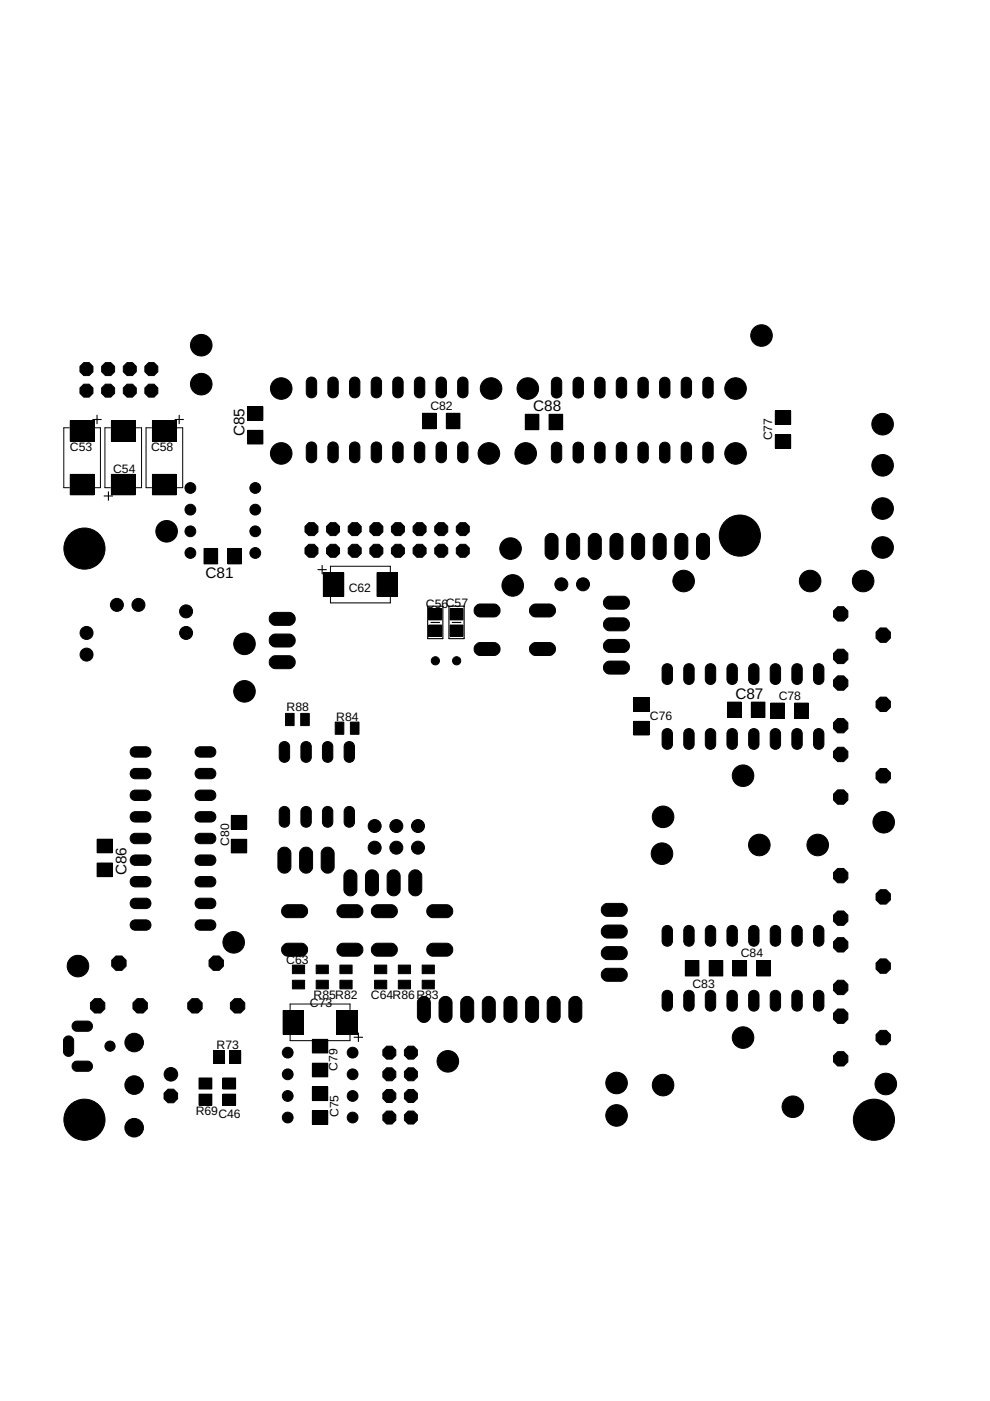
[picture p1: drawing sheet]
<svg xmlns="http://www.w3.org/2000/svg" width="210mm" height="297mm" viewBox="0 0 210 297" stroke-linecap="round" stroke-linejoin="round" font-family="sans-serif">
<defs><g id="words">
<g font-size="3.2">
<text x="113" y="87.2">C88</text>
<text x="51.8" y="92.5" transform="rotate(-90 51.8 92.5)">C85</text>
<text x="43.6" y="122.5">C81</text>
<text x="155.9" y="148.2">C87</text>
<text x="26.8" y="185.6" transform="rotate(-90 26.8 185.6)">C86</text>
</g>
<g font-size="2.6">
<text x="91.3" y="87">C82</text>
<text x="14.8" y="95.7">C53</text>
<text x="32" y="95.7">C58</text>
<text x="163.7" y="93.4" transform="rotate(-90 163.7 93.4)">C77</text>
<text x="24" y="100.3">C54</text>
<text x="73.9" y="125.4">C62</text>
<text x="90.3" y="128.8">C56C57</text>
<text x="165.1" y="148.4">C78</text>
<text x="60.8" y="150.7">R88</text>
<text x="71.3" y="152.8">R84</text>
<text x="137.8" y="152.5">C76</text>
<text x="48.6" y="179.3" transform="rotate(-90 48.6 179.3)">C80</text>
<text x="157.1" y="203">C84</text>
<text x="60.7" y="204.3">C63</text>
<text x="146.8" y="209.4">C83</text>
<text x="65.7" y="213.6">C73</text>
<text x="66.5" y="211.7">R85R82</text>
<text x="78.6" y="211.7">C64R86R83</text>
<text x="45.9" y="222.5">R73</text>
<text x="71.5" y="227.1" transform="rotate(-90 71.5 227.1)">C79</text>
<text x="41.5" y="236.5">R69C46</text>
<text x="71.8" y="236.9" transform="rotate(-90 71.8 236.9)">C75</text>
</g>
</g></defs>
<g fill="#000" stroke="#000" stroke-width=".21">
<path d="M14.9 89.2h5v4.3h-5zM23.6 89.2h5.1v4.3h-5.1zM32.3 89.2h5.1v4.3h-5.1zM52.5 91.2h3.2v2.9h-3.2zM52.5 86.2h3.2v2.9h-3.2zM65.4 93.9a1.13 1.13 0 0 1 1.7 .8v2.5a1.11 1.11 0 0 1-1.1 .9 1.11 1.11 0 0 1-1.1-.9v-2.5zM65.2 80.4a1.12 1.12 0 0 1 1.1-.4 1.12 1.12 0 0 1 .8 .9v2.5a1.11 1.11 0 0 1-1.1 1 1.11 1.11 0 0 1-1.1-1v-2.5zM69.7 94.1a1.12 1.12 0 0 1 1.2-.4 1.12 1.12 0 0 1 .8 1v2.5a1.11 1.11 0 0 1-1.1 .9 1.11 1.11 0 0 1-1.1-.9v-2.5zM69.7 80.4a1.12 1.12 0 0 1 1.2-.4 1.12 1.12 0 0 1 .8 .9v2.5a1.11 1.11 0 0 1-1.1 1 1.11 1.11 0 0 1-1.1-1v-2.5zM74.3 94.1a1.12 1.12 0 0 1 1.2-.4 1.12 1.12 0 0 1 .8 1v2.5a1.11 1.11 0 0 1-1.1 .9 1.11 1.11 0 0 1-1.1-.9v-2.5zM74.3 80.4a1.12 1.12 0 0 1 1.2-.4 1.12 1.12 0 0 1 .8 .9v2.5a1.11 1.11 0 0 1-1.1 1 1.11 1.11 0 0 1-1.1-1v-2.5zM78.9 94.1a1.12 1.12 0 0 1 1.2-.4 1.12 1.12 0 0 1 .8 1v2.5a1.11 1.11 0 0 1-1.1 .9 1.11 1.11 0 0 1-1.1-.9v-2.5z"/>
<path d="M78.9 80.4a1.12 1.12 0 0 1 1.2-.4 1.12 1.12 0 0 1 .8 .9v2.5a1.11 1.11 0 0 1-1.1 1 1.11 1.11 0 0 1-1.1-1v-2.5zM83.5 94.1a1.12 1.12 0 0 1 1.2-.4 1.12 1.12 0 0 1 .8 1v2.5a1.11 1.11 0 0 1-1.1 .9 1.11 1.11 0 0 1-1.1-.9v-2.5zM83.5 80.4a1.12 1.12 0 0 1 1.2-.4 1.12 1.12 0 0 1 .8 .9v2.5a1.11 1.11 0 0 1-1.1 1 1.11 1.11 0 0 1-1.1-1v-2.5zM88.1 94.1a1.12 1.12 0 0 1 1.1-.4 1.12 1.12 0 0 1 .9 1v2.5a1.11 1.11 0 0 1-1.1 .9 1.11 1.11 0 0 1-1.1-.9v-2.5zM88.1 80.4a1.12 1.12 0 0 1 1.1-.4 1.12 1.12 0 0 1 .9 .9v2.5a1.11 1.11 0 0 1-1.1 1 1.11 1.11 0 0 1-1.1-1v-2.5zM89.6 87.6h2.9v3.3h-2.9zM92.7 94.1a1.12 1.12 0 0 1 1.1-.4 1.12 1.12 0 0 1 .9 1v2.5a1.11 1.11 0 0 1-1.1 .9 1.11 1.11 0 0 1-1.1-.9v-2.5zM92.7 80.4a1.12 1.12 0 0 1 1.1-.4 1.12 1.12 0 0 1 .9 .9v2.5a1.11 1.11 0 0 1-1.1 1 1.11 1.11 0 0 1-1.1-1v-2.5zM94.6 87.6h2.9v3.3h-2.9zM97.5 93.9a1.13 1.13 0 0 1 1.7 .8v2.5a1.11 1.11 0 0 1-1.1 .9 1.11 1.11 0 0 1-1.1-.9v-2.5zM97.2 80.4a1.12 1.12 0 0 1 1.2-.4 1.12 1.12 0 0 1 .8 .9v2.5a1.11 1.11 0 0 1-1.1 1 1.11 1.11 0 0 1-1.1-1v-2.5zM111.4 87.8h2.9v3.3h-2.9z"/>
<path d="M117.1 94.2a1.12 1.12 0 0 1 1.2-.4 1.12 1.12 0 0 1 .8 .9v2.5a1.11 1.11 0 0 1-1.1 1 1.11 1.11 0 0 1-1.1-1v-2.5zM117.1 80.4a1.12 1.12 0 0 1 1.2-.4 1.12 1.12 0 0 1 .8 .9v2.5a1.11 1.11 0 0 1-1.1 1 1.11 1.11 0 0 1-1.1-1v-2.5zM116.4 87.8h2.9v3.3h-2.9zM121.7 94.2a1.12 1.12 0 0 1 1.2-.4 1.12 1.12 0 0 1 .8 .9v2.5a1.11 1.11 0 0 1-1.1 1 1.11 1.11 0 0 1-1.1-1v-2.5zM121.7 80.4a1.12 1.12 0 0 1 1.2-.4 1.12 1.12 0 0 1 .8 .9v2.5a1.11 1.11 0 0 1-1.1 1 1.11 1.11 0 0 1-1.1-1v-2.5zM126.3 94.2a1.12 1.12 0 0 1 1.2-.4 1.12 1.12 0 0 1 .8 .9v2.5a1.11 1.11 0 0 1-1.1 1 1.11 1.11 0 0 1-1.1-1v-2.5zM126.3 80.4a1.12 1.12 0 0 1 1.2-.4 1.12 1.12 0 0 1 .8 .9v2.5a1.11 1.11 0 0 1-1.1 1 1.11 1.11 0 0 1-1.1-1v-2.5zM130.9 94.2a1.12 1.12 0 0 1 1.1-.4 1.12 1.12 0 0 1 .9 .9v2.5a1.11 1.11 0 0 1-1.1 1 1.11 1.11 0 0 1-1.1-1v-2.5zM130.9 80.4a1.12 1.12 0 0 1 1.1-.4 1.12 1.12 0 0 1 .9 .9v2.5a1.11 1.11 0 0 1-1.1 1 1.11 1.11 0 0 1-1.1-1v-2.5zM135.5 94.2a1.12 1.12 0 0 1 1.1-.4 1.12 1.12 0 0 1 .9 .9v2.5a1.11 1.11 0 0 1-1.1 1 1.11 1.11 0 0 1-1.1-1v-2.5zM135.7 80.2a1.13 1.13 0 0 1 1.8 .7v2.5a1.11 1.11 0 0 1-1.1 1 1.11 1.11 0 0 1-1.1-1v-2.5zM140.3 94a1.13 1.13 0 0 1 1.7 .7v2.5a1.11 1.11 0 0 1-1.1 1 1.11 1.11 0 0 1-1.1-1v-2.5z"/>
<path d="M140.1 80.4a1.12 1.12 0 0 1 1.1-.4 1.12 1.12 0 0 1 .8 .9v2.5a1.11 1.11 0 0 1-1.1 1 1.11 1.11 0 0 1-1.1-1v-2.5zM144.6 94.2a1.12 1.12 0 0 1 1.2-.4 1.12 1.12 0 0 1 .8 .9v2.5a1.11 1.11 0 0 1-1.1 1 1.11 1.11 0 0 1-1.1-1v-2.5zM144.8 80.2a1.13 1.13 0 0 1 1.8 .7v2.5a1.11 1.11 0 0 1-1.1 1 1.11 1.11 0 0 1-1.1-1v-2.5zM149.4 94a1.13 1.13 0 0 1 1.8 .7v2.5a1.11 1.11 0 0 1-1.1 1 1.11 1.11 0 0 1-1.1-1v-2.5zM149.2 80.4a1.12 1.12 0 0 1 1.2-.4 1.12 1.12 0 0 1 .8 .9v2.5a1.11 1.11 0 0 1-1.1 1 1.11 1.11 0 0 1-1.1-1v-2.5zM164.4 92.2h3.2v2.9h-3.2zM164.4 87.1h3.2v2.9h-3.2zM14.9 100.6h5v4.3h-5zM23.6 100.6h5.1v4.3h-5.1zM32.3 100.6h5.1v4.3h-5.1zM43.3 116.3h2.8v3.2h-2.8zM48.3 116.3h2.9v3.2h-2.9z"/>
<path d="M116.1 113.4a1.36 1.36 0 0 1 1.4-.2 1.36 1.36 0 0 1 .8 1.1v3.1a1.38 1.38 0 0 1-1.4 1.2 1.38 1.38 0 0 1-1.3-1.2v-3.1l.1-.5zM120.5 113.6a1.36 1.36 0 0 1 1.4-.5 1.36 1.36 0 0 1 1 1.2v3.1a1.38 1.38 0 0 1-1.4 1.2 1.38 1.38 0 0 1-1.4-1.2v-3.1zM125.2 113.4a1.36 1.36 0 0 1 1.5-.2 1.36 1.36 0 0 1 .8 1.1v3.1a1.38 1.38 0 0 1-1.4 1.2 1.38 1.38 0 0 1-1.4-1.2v-3.1l.2-.5zM129.6 113.6a1.36 1.36 0 0 1 1.5-.5 1.36 1.36 0 0 1 1 1.2v3.1a1.38 1.38 0 0 1-1.4 1.2 1.38 1.38 0 0 1-1.4-1.2v-3.1zM134.2 113.6a1.36 1.36 0 0 1 1.5-.5 1.36 1.36 0 0 1 1 1.2v3.1a1.38 1.38 0 0 1-1.4 1.2 1.38 1.38 0 0 1-1.4-1.2v-3.1zM139 113.4a1.36 1.36 0 0 1 1.4-.2 1.36 1.36 0 0 1 .8 1.1v3.1a1.38 1.38 0 0 1-1.3 1.2 1.38 1.38 0 0 1-1.4-1.2v-3.1l.1-.5zM143.4 113.6a1.36 1.36 0 0 1 1.5-.5 1.36 1.36 0 0 1 .9 1.2v3.1a1.38 1.38 0 0 1-1.3 1.2 1.38 1.38 0 0 1-1.4-1.2v-3.1zM148.2 113.4a1.36 1.36 0 0 1 1.4-.2 1.36 1.36 0 0 1 .8 1.1v3.1a1.38 1.38 0 0 1-1.3 1.2 1.38 1.38 0 0 1-1.4-1.2v-3.1l.1-.5zM57.4 130.3l.4-.3 .5-.2h3a1.38 1.38 0 0 1 1.3 1.4 1.38 1.38 0 0 1-1.3 1.4h-3a1.36 1.36 0 0 1-1.1-.8 1.36 1.36 0 0 1 .2-1.5zM57.4 134.9l.4-.3 .5-.2h3a1.38 1.38 0 0 1 1.3 1.4 1.38 1.38 0 0 1-1.3 1.4h-3a1.36 1.36 0 0 1-1.1-.9 1.36 1.36 0 0 1 .2-1.4zM57.4 139.5l.4-.3 .5-.2h3a1.38 1.38 0 0 1 1.3 1.4 1.38 1.38 0 0 1-1.3 1.4h-3a1.36 1.36 0 0 1-1.1-.9 1.36 1.36 0 0 1 .2-1.4zM68.6 121.4h4.3v5h-4.3z"/>
<path d="M79.9 121.4h4.4v5h-4.4zM90.9 129.1h2.7v2.3h-2.7zM90.9 132.5h2.7v2.4h-2.7zM95.4 129.1h2.7v2.3h-2.7zM95.4 132.5h2.7v2.4h-2.7zM100.8 136.7l.4-.3 .6-.2h3a1.38 1.38 0 0 1 1.2 1.4 1.38 1.38 0 0 1-1.2 1.4h-3a1.36 1.36 0 0 1-1.2-.9 1.36 1.36 0 0 1 .2-1.4zM101 128.4l.8-.3h3a1.38 1.38 0 0 1 1.2 1.3 1.38 1.38 0 0 1-1.2 1.4h-3a1.36 1.36 0 0 1-1.2-1 1.36 1.36 0 0 1 .4-1.4zM112.6 136.7l.4-.3 .5-.2h3a1.38 1.38 0 0 1 1.3 1.4 1.38 1.38 0 0 1-1.3 1.4h-3a1.36 1.36 0 0 1-1.1-.9 1.36 1.36 0 0 1 .2-1.4zM112.8 128.4l.7-.3h3a1.38 1.38 0 0 1 1.3 1.3 1.38 1.38 0 0 1-1.3 1.4h-3a1.36 1.36 0 0 1-1.2-1 1.36 1.36 0 0 1 .5-1.4zM128.5 126.7l.7-.3h3a1.38 1.38 0 0 1 1.3 1.4 1.38 1.38 0 0 1-1.3 1.4h-3a1.36 1.36 0 0 1-1.2-1 1.36 1.36 0 0 1 .5-1.5zM128.3 131.5l.4-.4 .5-.1h3a1.38 1.38 0 0 1 1.3 1.4 1.38 1.38 0 0 1-1.3 1.4h-3a1.36 1.36 0 0 1-1.2-.9 1.36 1.36 0 0 1 .3-1.4zM128.3 136.1l.4-.4 .5-.1h3a1.38 1.38 0 0 1 1.3 1.3 1.38 1.38 0 0 1-1.3 1.4h-3a1.36 1.36 0 0 1-1.2-.8 1.36 1.36 0 0 1 .3-1.4z"/>
<path d="M28 158.5l.6-.2h2.5a1.11 1.11 0 0 1 .9 1.1 1.11 1.11 0 0 1-.9 1.1h-2.5a1.12 1.12 0 0 1-1-.8 1.12 1.12 0 0 1 .4-1.2zM41.8 158.5l.5-.2h2.5a1.11 1.11 0 0 1 1 1.1 1.11 1.11 0 0 1-1 1.1h-2.5a1.12 1.12 0 0 1-.9-.8 1.12 1.12 0 0 1 .4-1.2zM59.6 157.4a1.13 1.13 0 0 1 1.8 .8v2.5a1.11 1.11 0 0 1-1.1 .9 1.11 1.11 0 0 1-1.1-.9v-2.5zM64 157.6a1.12 1.12 0 0 1 1.2-.3 1.12 1.12 0 0 1 .8 .9v2.5a1.11 1.11 0 0 1-1.1 .9 1.11 1.11 0 0 1-1.1-.9v-2.5zM68.8 157.4a1.13 1.13 0 0 1 1.8 .8v2.5a1.11 1.11 0 0 1-1.1 .9 1.11 1.11 0 0 1-1.1-.9v-2.5zM73.4 157.4a1.13 1.13 0 0 1 1.8 .8v2.5a1.11 1.11 0 0 1-1.1 .9 1.11 1.11 0 0 1-1.1-.9v-2.5zM128.3 140.7l.4-.4 .5-.1h3a1.38 1.38 0 0 1 1.3 1.3 1.38 1.38 0 0 1-1.3 1.4h-3a1.36 1.36 0 0 1-1.2-.8 1.36 1.36 0 0 1 .3-1.4zM134.3 153h3.3v2.8h-3.3zM134.3 147.9h3.3v2.9h-3.3zM140.6 154.9a1.12 1.12 0 0 1 1.2-.4 1.12 1.12 0 0 1 .8 .9v2.5a1.11 1.11 0 0 1-1.1 1 1.11 1.11 0 0 1-1.1-1v-2.5zM140.6 141.1a1.12 1.12 0 0 1 1.2-.4 1.12 1.12 0 0 1 .8 1v2.5a1.11 1.11 0 0 1-1.1 .9 1.11 1.11 0 0 1-1.1-.9v-2.5zM145.2 154.9a1.12 1.12 0 0 1 1.2-.4 1.12 1.12 0 0 1 .8 .9v2.5a1.11 1.11 0 0 1-1.1 1 1.11 1.11 0 0 1-1.1-1v-2.5z"/>
<path d="M145.2 141.1a1.12 1.12 0 0 1 1.2-.4 1.12 1.12 0 0 1 .8 1v2.5a1.11 1.11 0 0 1-1.1 .9 1.11 1.11 0 0 1-1.1-.9v-2.5zM149.8 154.9a1.12 1.12 0 0 1 1.1-.4 1.12 1.12 0 0 1 .8 .9v2.5a1.11 1.11 0 0 1-1.1 1 1.11 1.11 0 0 1-1.1-1v-2.5zM149.8 141.1a1.12 1.12 0 0 1 1.1-.4 1.12 1.12 0 0 1 .8 1v2.5a1.11 1.11 0 0 1-1.1 .9 1.11 1.11 0 0 1-1.1-.9v-2.5zM154.3 154.9a1.12 1.12 0 0 1 1.2-.4 1.12 1.12 0 0 1 .8 .9v2.5a1.11 1.11 0 0 1-1.1 1 1.11 1.11 0 0 1-1.1-1v-2.5zM154.3 141.1a1.12 1.12 0 0 1 1.2-.4 1.12 1.12 0 0 1 .8 1v2.5a1.11 1.11 0 0 1-1.1 .9 1.11 1.11 0 0 1-1.1-.9v-2.5zM154.2 148.9h2.9v3.2h-2.9zM158.9 154.9a1.12 1.12 0 0 1 1.2-.4 1.12 1.12 0 0 1 .8 .9v2.5a1.11 1.11 0 0 1-1.1 1 1.11 1.11 0 0 1-1.1-1v-2.5zM158.9 141.1a1.12 1.12 0 0 1 1.2-.4 1.12 1.12 0 0 1 .8 1v2.5a1.11 1.11 0 0 1-1.1 .9 1.11 1.11 0 0 1-1.1-.9v-2.5zM159.3 148.9h2.9v3.2h-2.9zM163.5 154.9a1.12 1.12 0 0 1 1.2-.4 1.12 1.12 0 0 1 .8 .9v2.5a1.11 1.11 0 0 1-1.1 1 1.11 1.11 0 0 1-1.1-1v-2.5zM163.5 141.1a1.12 1.12 0 0 1 1.2-.4 1.12 1.12 0 0 1 .8 1v2.5a1.11 1.11 0 0 1-1.1 .9 1.11 1.11 0 0 1-1.1-.9v-2.5zM163.4 149.1h2.9v3.2h-2.9z"/>
<path d="M168.1 154.9a1.12 1.12 0 0 1 1.2-.4 1.12 1.12 0 0 1 .8 .9v2.5a1.11 1.11 0 0 1-1.1 1 1.11 1.11 0 0 1-1.1-1v-2.5zM168.1 141.1a1.12 1.12 0 0 1 1.2-.4 1.12 1.12 0 0 1 .8 1v2.5a1.11 1.11 0 0 1-1.1 .9 1.11 1.11 0 0 1-1.1-.9v-2.5zM168.5 149.1h2.9v3.2h-2.9zM172.7 154.9a1.12 1.12 0 0 1 1.2-.4 1.12 1.12 0 0 1 .8 .9v2.5a1.11 1.11 0 0 1-1.1 1 1.11 1.11 0 0 1-1.1-1v-2.5zM172.7 141.1a1.12 1.12 0 0 1 1.2-.4 1.12 1.12 0 0 1 .8 1v2.5a1.11 1.11 0 0 1-1.1 .9 1.11 1.11 0 0 1-1.1-.9v-2.5zM20.6 177.9h3.3v2.9h-3.3zM27.8 177.1l.8-.4h2.5a1.11 1.11 0 0 1 .9 1.1 1.11 1.11 0 0 1-.9 1.1h-2.5a1.13 1.13 0 0 1-.8-1.8zM27.8 172.5l.8-.4h2.5a1.11 1.11 0 0 1 .9 1.1 1.11 1.11 0 0 1-.9 1.1h-2.5a1.13 1.13 0 0 1-.8-1.8zM28 167.7l.6-.2h2.5a1.11 1.11 0 0 1 .9 1.1 1.11 1.11 0 0 1-.9 1.1h-2.5a1.12 1.12 0 0 1-1-.8 1.12 1.12 0 0 1 .4-1.2zM27.8 163.3l.8-.4h2.5a1.11 1.11 0 0 1 .9 1.1 1.11 1.11 0 0 1-.9 1.1h-2.5a1.13 1.13 0 0 1-.8-1.8zM41.8 163.1l.5-.2h2.5a1.11 1.11 0 0 1 1 1.1 1.11 1.11 0 0 1-1 1.1h-2.5a1.12 1.12 0 0 1-.9-.8 1.12 1.12 0 0 1 .4-1.2zM41.8 167.7l.5-.2h2.5a1.11 1.11 0 0 1 1 1.1 1.11 1.11 0 0 1-1 1.1h-2.5a1.12 1.12 0 0 1-.9-.8 1.12 1.12 0 0 1 .4-1.2z"/>
<path d="M41.6 172.5l.7-.4h2.5a1.11 1.11 0 0 1 1 1.1 1.11 1.11 0 0 1-1 1.1h-2.5a1.13 1.13 0 0 1-.7-1.8zM41.6 177.1l.7-.4h2.5a1.11 1.11 0 0 1 1 1.1 1.11 1.11 0 0 1-1 1.1h-2.5a1.13 1.13 0 0 1-.7-1.8zM49 172.9h3.3v2.9h-3.3zM49 177.9h3.3v2.9h-3.3zM59.4 171.4a1.12 1.12 0 0 1 1.2-.4 1.12 1.12 0 0 1 .8 .9v2.5a1.11 1.11 0 0 1-1.1 1 1.11 1.11 0 0 1-1.1-1v-2.5zM64 171.4a1.12 1.12 0 0 1 1.2-.4 1.12 1.12 0 0 1 .8 .9v2.5a1.11 1.11 0 0 1-1.1 1 1.11 1.11 0 0 1-1.1-1v-2.5zM68.6 171.4a1.12 1.12 0 0 1 1.2-.4 1.12 1.12 0 0 1 .8 .9v2.5a1.11 1.11 0 0 1-1.1 1 1.11 1.11 0 0 1-1.1-1v-2.5zM73.2 171.4a1.12 1.12 0 0 1 1.1-.4 1.12 1.12 0 0 1 .9 .9v2.5a1.11 1.11 0 0 1-1.1 1 1.11 1.11 0 0 1-1.1-1v-2.5zM20.6 183h3.3v2.9h-3.3zM27.8 195.5l.8-.5h2.5a1.11 1.11 0 0 1 .9 1.1 1.11 1.11 0 0 1-.9 1.1h-2.5a1.13 1.13 0 0 1-.8-1.7zM27.8 190.9l.8-.5h2.5a1.11 1.11 0 0 1 .9 1.1 1.11 1.11 0 0 1-.9 1.1h-2.5a1.13 1.13 0 0 1-.8-1.7zM27.8 186.3l.8-.5h2.5a1.11 1.11 0 0 1 .9 1.1 1.11 1.11 0 0 1-.9 1.1h-2.5a1.13 1.13 0 0 1-.8-1.7z"/>
<path d="M27.8 181.7l.8-.4h2.5a1.11 1.11 0 0 1 .9 1.1 1.11 1.11 0 0 1-.9 1.1h-2.5a1.13 1.13 0 0 1-.8-1.8zM41.6 186.3l.7-.5h2.5a1.11 1.11 0 0 1 1 1.1 1.11 1.11 0 0 1-1 1.1h-2.5a1.13 1.13 0 0 1-.7-1.7zM41.6 190.9l.7-.5h2.5a1.11 1.11 0 0 1 1 1.1 1.11 1.11 0 0 1-1 1.1h-2.5a1.13 1.13 0 0 1-.7-1.7zM41.6 181.7l.7-.4h2.5a1.11 1.11 0 0 1 1 1.1 1.11 1.11 0 0 1-1 1.1h-2.5a1.13 1.13 0 0 1-.7-1.8zM41.6 195.5l.7-.5h2.5a1.11 1.11 0 0 1 1 1.1 1.11 1.11 0 0 1-1 1.1h-2.5a1.13 1.13 0 0 1-.7-1.7zM59.2 180.1a1.36 1.36 0 0 1 1.5-.4 1.36 1.36 0 0 1 1 1.2v3a1.38 1.38 0 0 1-1.4 1.2 1.38 1.38 0 0 1-1.4-1.2v-3zM60 192.3l.4-.3 .6-.2h3a1.38 1.38 0 0 1 1.2 1.4 1.38 1.38 0 0 1-1.2 1.4h-3a1.36 1.36 0 0 1-1.2-.9 1.36 1.36 0 0 1 .2-1.4zM60 200.5l.4-.4 .6-.1h3a1.38 1.38 0 0 1 1.2 1.4 1.38 1.38 0 0 1-1.2 1.3h-3a1.36 1.36 0 0 1-1.2-.8 1.36 1.36 0 0 1 .2-1.4zM63.8 180.1a1.36 1.36 0 0 1 1.5-.4 1.36 1.36 0 0 1 1 1.2v3a1.38 1.38 0 0 1-1.4 1.2 1.38 1.38 0 0 1-1.4-1.2v-3zM68.4 180.1a1.36 1.36 0 0 1 1.5-.4 1.36 1.36 0 0 1 .9 1.2v3a1.38 1.38 0 0 1-1.3 1.2 1.38 1.38 0 0 1-1.4-1.2v-3zM71.8 192.3l.4-.3 .5-.2h3a1.38 1.38 0 0 1 1.2 1.4 1.38 1.38 0 0 1-1.2 1.4h-3a1.36 1.36 0 0 1-1.2-.9 1.36 1.36 0 0 1 .3-1.4zM71.9 200.3l.8-.3h3a1.38 1.38 0 0 1 1.2 1.4 1.38 1.38 0 0 1-1.2 1.3h-3a1.36 1.36 0 0 1-1.2-.9 1.36 1.36 0 0 1 .4-1.5z"/>
<path d="M73.2 184.9a1.36 1.36 0 0 1 1.5-.4 1.36 1.36 0 0 1 1 1.2v3a1.38 1.38 0 0 1-1.4 1.2 1.38 1.38 0 0 1-1.4-1.2v-3zM79.1 192.3l.4-.3 .5-.2h3a1.38 1.38 0 0 1 1.2 1.4 1.38 1.38 0 0 1-1.2 1.4h-3a1.36 1.36 0 0 1-1.2-.9 1.36 1.36 0 0 1 .3-1.4zM79.2 200.3l.8-.3h3a1.38 1.38 0 0 1 1.2 1.4 1.38 1.38 0 0 1-1.2 1.3h-3a1.36 1.36 0 0 1-1.2-.9 1.36 1.36 0 0 1 .4-1.5zM77.8 184.9a1.36 1.36 0 0 1 1.5-.4 1.36 1.36 0 0 1 .9 1.2v3a1.38 1.38 0 0 1-1.3 1.2 1.38 1.38 0 0 1-1.4-1.2v-3zM82.4 184.9a1.36 1.36 0 0 1 1.5-.4 1.36 1.36 0 0 1 .9 1.2v3a1.38 1.38 0 0 1-1.3 1.2 1.38 1.38 0 0 1-1.4-1.2v-3zM87.2 184.7a1.36 1.36 0 0 1 1.4-.2 1.36 1.36 0 0 1 .8 1.2v3a1.38 1.38 0 0 1-1.3 1.2 1.38 1.38 0 0 1-1.4-1.2v-3l.1-.6zM90.8 192.3l.4-.3 .5-.2h3a1.38 1.38 0 0 1 1.3 1.4 1.38 1.38 0 0 1-1.3 1.4h-3a1.36 1.36 0 0 1-1.1-.9 1.36 1.36 0 0 1 .2-1.4zM91 200.3l.7-.3h3a1.38 1.38 0 0 1 1.3 1.4 1.38 1.38 0 0 1-1.3 1.3h-3a1.36 1.36 0 0 1-1.2-.9 1.36 1.36 0 0 1 .5-1.5zM127.8 196.6l.4-.3 .5-.2h3a1.38 1.38 0 0 1 1.3 1.4 1.38 1.38 0 0 1-1.3 1.4h-3a1.36 1.36 0 0 1-1.1-.9 1.36 1.36 0 0 1 .2-1.4zM127.8 192l.4-.3 .5-.2h3a1.38 1.38 0 0 1 1.3 1.4 1.38 1.38 0 0 1-1.3 1.4h-3a1.36 1.36 0 0 1-1.1-.8 1.36 1.36 0 0 1 .2-1.5zM140.6 196.6a1.12 1.12 0 0 1 1.2-.4 1.12 1.12 0 0 1 .8 1v2.5a1.11 1.11 0 0 1-1.1 .9 1.11 1.11 0 0 1-1.1-.9v-2.5zM145.2 196.6a1.12 1.12 0 0 1 1.2-.4 1.12 1.12 0 0 1 .8 1v2.5a1.11 1.11 0 0 1-1.1 .9 1.11 1.11 0 0 1-1.1-.9v-2.5z"/>
<path d="M149.8 196.6a1.12 1.12 0 0 1 1.1-.4 1.12 1.12 0 0 1 .8 1v2.5a1.11 1.11 0 0 1-1.1 .9 1.11 1.11 0 0 1-1.1-.9v-2.5zM154.3 196.6a1.12 1.12 0 0 1 1.2-.4 1.12 1.12 0 0 1 .8 1v2.5a1.11 1.11 0 0 1-1.1 .9 1.11 1.11 0 0 1-1.1-.9v-2.5zM158.9 196.6a1.12 1.12 0 0 1 1.2-.4 1.12 1.12 0 0 1 .8 1v2.5a1.11 1.11 0 0 1-1.1 .9 1.11 1.11 0 0 1-1.1-.9v-2.5zM163.5 196.6a1.12 1.12 0 0 1 1.2-.4 1.12 1.12 0 0 1 .8 1v2.5a1.11 1.11 0 0 1-1.1 .9 1.11 1.11 0 0 1-1.1-.9v-2.5zM168.1 196.6a1.12 1.12 0 0 1 1.2-.4 1.12 1.12 0 0 1 .8 1v2.5a1.11 1.11 0 0 1-1.1 .9 1.11 1.11 0 0 1-1.1-.9v-2.5zM172.7 196.6a1.12 1.12 0 0 1 1.2-.4 1.12 1.12 0 0 1 .8 1v2.5a1.11 1.11 0 0 1-1.1 .9 1.11 1.11 0 0 1-1.1-.9v-2.5zM15.5 216.9l.7-.4h2.5a1.09 1.09 0 0 1 .9 1.1 1.09 1.09 0 0 1-.9 1.1h-2.5a1.08 1.08 0 0 1-.7-1.8zM60 214.2h4.3v5.1h-4.3zM71.4 214.2h4.3v5.1h-4.3zM89 211.6a1.36 1.36 0 0 1 1.4-.2 1.36 1.36 0 0 1 .8 1.1v3a1.38 1.38 0 0 1-1.3 1.3 1.38 1.38 0 0 1-1.4-1.3v-3l.1-.5zM93.4 211.8a1.36 1.36 0 0 1 1.5-.5 1.36 1.36 0 0 1 .9 1.2v3a1.38 1.38 0 0 1-1.3 1.3 1.38 1.38 0 0 1-1.4-1.3v-3zM98 211.8a1.36 1.36 0 0 1 1.5-.5 1.36 1.36 0 0 1 .9 1.2v3a1.38 1.38 0 0 1-1.3 1.3 1.38 1.38 0 0 1-1.4-1.3v-3z"/>
<path d="M102.8 211.6a1.36 1.36 0 0 1 1.4-.2 1.36 1.36 0 0 1 .8 1.1v3a1.38 1.38 0 0 1-1.4 1.3 1.38 1.38 0 0 1-1.3-1.3v-3l.1-.5zM107.2 211.8a1.36 1.36 0 0 1 1.4-.5 1.36 1.36 0 0 1 1 1.2v3a1.38 1.38 0 0 1-1.4 1.3 1.38 1.38 0 0 1-1.4-1.3v-3zM111.8 211.8a1.36 1.36 0 0 1 1.4-.5 1.36 1.36 0 0 1 1 1.2v3a1.38 1.38 0 0 1-1.4 1.3 1.38 1.38 0 0 1-1.4-1.3v-3zM116.3 211.8a1.36 1.36 0 0 1 1.5-.5 1.36 1.36 0 0 1 1 1.2v3a1.38 1.38 0 0 1-1.4 1.3 1.38 1.38 0 0 1-1.4-1.3v-3zM121.1 211.6a1.36 1.36 0 0 1 1.4-.2 1.36 1.36 0 0 1 .9 1.1v3a1.38 1.38 0 0 1-1.4 1.3 1.38 1.38 0 0 1-1.4-1.3v-3l.2-.5zM127.8 205.8l.4-.4 .5-.1h3a1.38 1.38 0 0 1 1.3 1.4 1.38 1.38 0 0 1-1.3 1.3h-3a1.36 1.36 0 0 1-1.1-.8 1.36 1.36 0 0 1 .2-1.4zM127.8 201.2l.4-.3 .5-.2h3a1.38 1.38 0 0 1 1.3 1.4 1.38 1.38 0 0 1-1.3 1.4h-3a1.36 1.36 0 0 1-1.1-.9 1.36 1.36 0 0 1 .2-1.4zM140.6 210.4a1.12 1.12 0 0 1 1.2-.4 1.12 1.12 0 0 1 .8 .9v2.5a1.11 1.11 0 0 1-1.1 1 1.11 1.11 0 0 1-1.1-1v-2.5zM145.2 210.4a1.12 1.12 0 0 1 1.2-.4 1.12 1.12 0 0 1 .8 .9v2.5a1.11 1.11 0 0 1-1.1 1 1.11 1.11 0 0 1-1.1-1v-2.5zM145.3 203.7h2.9v3.2h-2.9zM149.8 210.4a1.12 1.12 0 0 1 1.1-.4 1.12 1.12 0 0 1 .8 .9v2.5a1.11 1.11 0 0 1-1.1 1 1.11 1.11 0 0 1-1.1-1v-2.5zM150.4 203.7h2.8v3.2h-2.8z"/>
<path d="M154.3 210.4a1.12 1.12 0 0 1 1.2-.4 1.12 1.12 0 0 1 .8 .9v2.5a1.11 1.11 0 0 1-1.1 1 1.11 1.11 0 0 1-1.1-1v-2.5zM155.4 203.7h2.9v3.2h-2.9zM158.9 210.4a1.12 1.12 0 0 1 1.2-.4 1.12 1.12 0 0 1 .8 .9v2.5a1.11 1.11 0 0 1-1.1 1 1.11 1.11 0 0 1-1.1-1v-2.5zM160.5 203.7h2.8v3.2h-2.8zM163.5 210.4a1.12 1.12 0 0 1 1.2-.4 1.12 1.12 0 0 1 .8 .9v2.5a1.11 1.11 0 0 1-1.1 1 1.11 1.11 0 0 1-1.1-1v-2.5zM168.1 210.4a1.12 1.12 0 0 1 1.2-.4 1.12 1.12 0 0 1 .8 .9v2.5a1.11 1.11 0 0 1-1.1 1 1.11 1.11 0 0 1-1.1-1v-2.5zM172.7 210.4a1.12 1.12 0 0 1 1.2-.4 1.12 1.12 0 0 1 .8 .9v2.5a1.11 1.11 0 0 1-1.1 1 1.11 1.11 0 0 1-1.1-1v-2.5zM13.7 220.1a1.09 1.09 0 0 1 1.1-.4 1.09 1.09 0 0 1 .8 .9v2.4a1.09 1.09 0 0 1-1.1 1 1.09 1.09 0 0 1-1-1v-2.4zM15.7 225.2l.5-.2h2.5a1.09 1.09 0 0 1 .9 1.1 1.09 1.09 0 0 1-.9 1h-2.5a1.08 1.08 0 0 1-.9-.8 1.08 1.08 0 0 1 .4-1.1zM42.2 228.6h2.7v2.3h-2.7zM42.2 232h2.7v2.3h-2.7zM45.3 222.8h2.3v2.7h-2.3z"/>
<path d="M47.2 228.6h2.8v2.3h-2.8zM47.2 232h2.8v2.3h-2.8zM48.7 222.8h2.3v2.7h-2.3zM66.2 230.5h3.3v2.8h-3.3zM66.2 235.5h3.3v2.9h-3.3zM66.2 225.4h3.3v2.9h-3.3zM66.2 220.4h3.3v2.8h-3.3z"/>
<circle cx="18.3" cy="78.3" r="1.49"/>
<circle cx="22.9" cy="78.3" r="1.49"/>
<circle cx="27.5" cy="78.3" r="1.49"/>
<circle cx="32.1" cy="78.3" r="1.49"/>
<circle cx="18.3" cy="82.8" r="1.49"/>
<circle cx="22.9" cy="82.8" r="1.49"/>
<circle cx="27.5" cy="82.8" r="1.49"/>
<circle cx="32.1" cy="82.8" r="1.49"/>
<circle cx="66" cy="116.8" r="1.49"/>
<circle cx="66" cy="112.2" r="1.49"/>
<circle cx="70.6" cy="116.8" r="1.49"/>
<circle cx="70.6" cy="112.2" r="1.49"/>
<circle cx="75.2" cy="116.8" r="1.49"/>
<circle cx="75.2" cy="112.2" r="1.49"/>
<circle cx="79.8" cy="112.2" r="1.49"/>
<circle cx="79.8" cy="116.8" r="1.49"/>
<circle cx="84.4" cy="116.8" r="1.49"/>
<circle cx="84.4" cy="112.2" r="1.49"/>
<circle cx="89" cy="116.8" r="1.49"/>
<circle cx="89" cy="112.2" r="1.49"/>
<circle cx="93.6" cy="116.8" r="1.49"/>
<circle cx="93.6" cy="112.2" r="1.49"/>
<circle cx="98.1" cy="112.2" r="1.49"/>
<circle cx="98.1" cy="116.8" r="1.49"/>
<circle cx="178.2" cy="130.2" r="1.65"/>
<circle cx="178.2" cy="139.2" r="1.65"/>
<circle cx="187.3" cy="134.7" r="1.65"/>
<circle cx="178.2" cy="153.9" r="1.65"/>
<circle cx="178.2" cy="144.8" r="1.65"/>
<circle cx="178.2" cy="160" r="1.65"/>
<circle cx="187.3" cy="149.3" r="1.65"/>
<circle cx="178.2" cy="169" r="1.65"/>
<circle cx="187.3" cy="164.5" r="1.65"/>
<circle cx="178.2" cy="194.7" r="1.65"/>
<circle cx="178.2" cy="185.7" r="1.65"/>
<circle cx="187.3" cy="190.2" r="1.65"/>
<circle cx="20.7" cy="213.3" r="1.65"/>
<circle cx="25.2" cy="204.2" r="1.65"/>
<circle cx="29.7" cy="213.3" r="1.65"/>
<circle cx="41.3" cy="213.3" r="1.65"/>
<circle cx="45.8" cy="204.2" r="1.65"/>
<circle cx="50.4" cy="213.3" r="1.65"/>
<circle cx="178.2" cy="215.5" r="1.65"/>
<circle cx="178.2" cy="200.3" r="1.65"/>
<circle cx="178.2" cy="209.4" r="1.65"/>
<circle cx="187.3" cy="204.8" r="1.65"/>
<circle cx="187.3" cy="220" r="1.65"/>
<circle cx="36.2" cy="232.4" r="1.56"/>
<circle cx="82.5" cy="227.8" r="1.49"/>
<circle cx="82.5" cy="236.9" r="1.49"/>
<circle cx="82.5" cy="232.4" r="1.49"/>
<circle cx="82.5" cy="223.2" r="1.49"/>
<circle cx="87.1" cy="227.8" r="1.49"/>
<circle cx="87.1" cy="236.9" r="1.49"/>
<circle cx="87.1" cy="232.4" r="1.49"/>
<circle cx="87.1" cy="223.2" r="1.49"/>
<circle cx="178.2" cy="224.5" r="1.65"/>
</g>
<g fill="#000" stroke="#000" stroke-width=".21">
<path d="M60.5 151.3h1.8v2.5h-1.8z" fill-rule="evenodd"/>
<path d="M63.8 151.3h1.8v2.5h-1.8z" fill-rule="evenodd"/>
<path d="M71.1 153.1h1.8v2.6h-1.8z" fill-rule="evenodd"/>
<path d="M74.3 153.1h1.8v2.6h-1.8z" fill-rule="evenodd"/>
<path d="M62 207.8h2.6v1.8h-2.6z" fill-rule="evenodd"/>
<path d="M62 204.6h2.6v1.8h-2.6z" fill-rule="evenodd"/>
<path d="M67 207.8h2.6v1.8h-2.6z" fill-rule="evenodd"/>
<path d="M67 204.6h2.6v1.8h-2.6z" fill-rule="evenodd"/>
<path d="M72.1 204.6h2.5v1.8h-2.5z" fill-rule="evenodd"/>
<path d="M72.1 207.8h2.5v1.8h-2.5z" fill-rule="evenodd"/>
<path d="M79.4 204.6h2.6v1.8h-2.6z" fill-rule="evenodd"/>
<path d="M79.4 207.8h2.6v1.8h-2.6z" fill-rule="evenodd"/>
<path d="M84.5 207.8h2.5v1.8h-2.5z" fill-rule="evenodd"/>
<path d="M84.5 204.6h2.5v1.8h-2.5z" fill-rule="evenodd"/>
<path d="M89.5 204.6h2.6v1.8h-2.6z" fill-rule="evenodd"/>
<path d="M89.5 207.8h2.6v1.8h-2.6z" fill-rule="evenodd"/>
<circle cx="42.7" cy="73.2" r="2.29"/>
<circle cx="161.5" cy="71.1" r="2.29"/>
<circle cx="42.7" cy="81.4" r="2.29"/>
<circle cx="59.6" cy="96.1" r="2.29"/>
<circle cx="59.6" cy="82.4" r="2.29"/>
<circle cx="103.7" cy="96.1" r="2.29"/>
<circle cx="104.1" cy="82.4" r="2.29"/>
<circle cx="111.5" cy="96.1" r="2.29"/>
<circle cx="111.9" cy="82.4" r="2.29"/>
<circle cx="156" cy="96.1" r="2.29"/>
<circle cx="156" cy="82.4" r="2.29"/>
<circle cx="187.1" cy="98.7" r="2.29"/>
<circle cx="187.1" cy="89.9" r="2.29"/>
<circle cx="17.9" cy="116.3" r="4.4"/>
<circle cx="35.3" cy="112.6" r="2.29"/>
<circle cx="40.4" cy="103.5" r="1.14"/>
<circle cx="40.4" cy="112.6" r="1.14"/>
<circle cx="40.4" cy="108.1" r="1.14"/>
<circle cx="40.4" cy="117.2" r="1.14"/>
<circle cx="54.1" cy="103.5" r="1.14"/>
<circle cx="54.1" cy="112.6" r="1.14"/>
<circle cx="54.1" cy="117.2" r="1.14"/>
<circle cx="54.1" cy="108.1" r="1.14"/>
<circle cx="108.2" cy="116.3" r="2.29"/>
<circle cx="156.9" cy="113.6" r="4.4"/>
<circle cx="187.1" cy="107.8" r="2.29"/>
<circle cx="187.1" cy="116.1" r="2.29"/>
<circle cx="18.4" cy="138.8" r="1.38"/>
<circle cx="18.4" cy="134.2" r="1.38"/>
<circle cx="24.8" cy="128.2" r="1.38"/>
<circle cx="29.4" cy="128.2" r="1.38"/>
<circle cx="39.5" cy="134.2" r="1.38"/>
<circle cx="39.5" cy="129.6" r="1.38"/>
<circle cx="51.8" cy="136.5" r="2.29"/>
<circle cx="108.7" cy="124.1" r="2.29"/>
<circle cx="119" cy="123.9" r="1.38"/>
<circle cx="123.6" cy="123.9" r="1.38"/>
<circle cx="144.9" cy="123.2" r="2.29"/>
<circle cx="171.8" cy="123.2" r="2.29"/>
<circle cx="183" cy="123.2" r="2.29"/>
<circle cx="51.8" cy="146.6" r="2.29"/>
<circle cx="92.3" cy="140.1" r=".87"/>
<circle cx="96.8" cy="140.1" r=".87"/>
<circle cx="79.4" cy="179.7" r="1.38"/>
<circle cx="79.4" cy="175.1" r="1.38"/>
<circle cx="84" cy="175.1" r="1.38"/>
<circle cx="84" cy="179.7" r="1.38"/>
<circle cx="88.6" cy="175.1" r="1.38"/>
<circle cx="88.6" cy="179.7" r="1.38"/>
<circle cx="140.6" cy="173.2" r="2.29"/>
<circle cx="157.5" cy="164.5" r="2.29"/>
<circle cx="161" cy="179.2" r="2.29"/>
<circle cx="173.4" cy="179.2" r="2.29"/>
<circle cx="187.4" cy="174.3" r="2.29"/>
<circle cx="49.6" cy="199.8" r="2.29"/>
<circle cx="140.4" cy="181" r="2.29"/>
<circle cx="16.5" cy="204.8" r="2.29"/>
<circle cx="157.5" cy="220" r="2.29"/>
<circle cx="17.9" cy="237.4" r="4.4"/>
<circle cx="23.3" cy="221.8" r="1.08"/>
<circle cx="28.4" cy="221" r="1.97"/>
<circle cx="28.4" cy="230.1" r="1.97"/>
<circle cx="28.4" cy="239.1" r="1.97"/>
<circle cx="36.2" cy="227.8" r="1.44"/>
<circle cx="61" cy="227.8" r="1.14"/>
<circle cx="61" cy="223.2" r="1.14"/>
<circle cx="61" cy="232.4" r="1.14"/>
<circle cx="61" cy="236.9" r="1.14"/>
<circle cx="74.8" cy="232.4" r="1.14"/>
<circle cx="74.8" cy="236.9" r="1.14"/>
<circle cx="74.8" cy="223.2" r="1.14"/>
<circle cx="74.8" cy="227.8" r="1.14"/>
<circle cx="95" cy="225" r="2.29"/>
<circle cx="130.7" cy="229.6" r="2.29"/>
<circle cx="130.7" cy="236.5" r="2.29"/>
<circle cx="140.6" cy="230.1" r="2.29"/>
<circle cx="168.1" cy="234.7" r="2.29"/>
<circle cx="185.3" cy="237.4" r="4.4"/>
<circle cx="187.8" cy="229.8" r="2.29"/>
</g>
<g fill="none" stroke="#000" stroke-width=".23">
<path d="M19.7 88.9h1.8M20.6 88v1.8M37.1 88.9h1.8M38 88v1.8M22.1 105.2h1.8M23 104.3v1.8M68.3 119.9v1.8M67.4 120.8h1.8M90.7 128.5h3.2v6.9h-3.2zM91.4 132h1.8M95.2 128.5h3.2v6.9h-3.2zM95.9 132h1.8"/>
<path d="M75.1 219.9h1.8M76 219v1.8"/>
</g>
<path d="M14.7 90.7h-1.2v12.7h1.2M20.1 90.7h1.2v12.7h-1.2M23.4 90.7h-1.2v12.7h1.2M28.9 90.7h1.1v12.7h-1.1M32.1 90.7h-1.1v12.7h1.1M37.5 90.7h1.2v12.7h-1.2M70.1 121.2v-1.1h12.7v1.1M70.1 126.6v1.2h12.7v-1.2M61.5 219.5v1.1h12.7v-1.1M61.5 214.1v-1.2h12.7v1.2" fill="none" stroke="#000" stroke-width=".21"/>
<use href="#words"/>
</svg>
